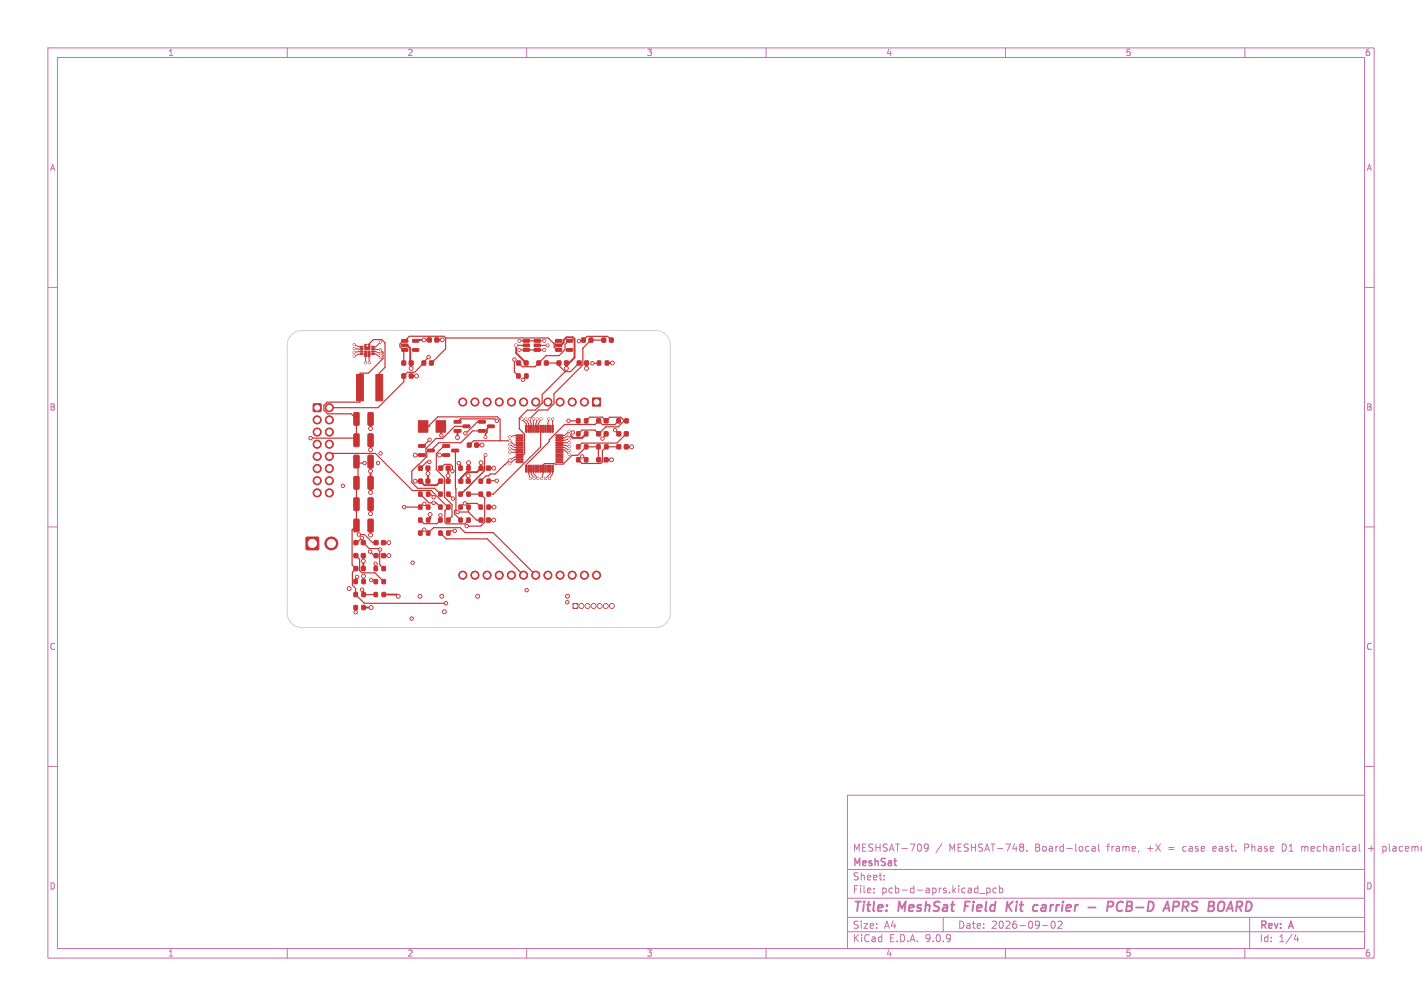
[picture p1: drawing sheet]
<svg xmlns="http://www.w3.org/2000/svg" width="297mm" height="210mm" viewBox="0 0 297 210" stroke-linecap="round" stroke-linejoin="round" font-family="sans-serif">
<defs><g id="words">
<g font-size="2.8" fill="#c872ab">
<text x="178" y="190.9">Title:</text>
<text x="187.7" y="190.9">MeshSat</text>
<text x="202.3" y="190.9">Field</text>
<text x="211.8" y="190.9">Kit</text>
<text x="218.2" y="190.9">carrier</text>
<text x="230.5" y="190.9">-</text>
<text x="235.3" y="190.9">PCB-D</text>
<text x="248.1" y="190.9">APRS</text>
<text x="258" y="190.9">BOARD</text>
</g>
<g font-size="2.1" fill="#c872ab">
<text x="178" y="178">MESHSAT-709</text>
<text x="198.2" y="178">MESHSAT-748.</text>
<text x="216.3" y="178">Board-local</text>
<text x="231.5" y="178">frame,</text>
<text x="240" y="178">+X</text>
<text x="244.5" y="178">=</text>
<text x="247.7" y="178">case</text>
<text x="254.1" y="178">east.</text>
<text x="260.9" y="178">Phase</text>
<text x="268.9" y="178">D1</text>
<text x="273.1" y="178">mechanical</text>
<text x="287.2" y="178">+</text>
<text x="290.3" y="178">placeme</text>
<text x="178" y="184">Sheet:</text>
<text x="178" y="181.2">MeshSat</text>
<text x="178" y="186.7">File:</text>
<text x="184.1" y="186.7">pcb-d-aprs.kicad_pcb</text>
<text x="178" y="196.9">KiCad</text>
<text x="178" y="194.1">Size:</text>
<text x="184.7" y="194.1">A4</text>
<text x="185.7" y="196.9">E.D.A.</text>
<text x="193.3" y="196.9">9.0.9</text>
<text x="200" y="194.1">Date:</text>
<text x="207" y="194.1">2026-09-02</text>
<text x="263" y="194.3">Rev:</text>
<text x="263" y="196.9">Id:</text>
<text x="267.1" y="196.9">1/4</text>
<text x="269.4" y="194.3">A</text>
</g>
<g font-size="1.8" fill="#c872ab">
<text x="35" y="11.9">1</text>
<text x="85" y="11.9">2</text>
<text x="135" y="11.9">3</text>
<text x="185" y="11.9">4</text>
<text x="235" y="11.9">5</text>
<text x="285" y="11.9">6</text>
<text x="10.3" y="35.9">A</text>
<text x="285.4" y="35.9">A</text>
<text x="10.3" y="85.9">B</text>
<text x="285.3" y="85.9">B</text>
<text x="10.3" y="135.9">C</text>
<text x="285.3" y="135.9">C</text>
<text x="10.3" y="185.9">D</text>
<text x="285.3" y="185.9">D</text>
<text x="35" y="199.9">1</text>
<text x="85" y="199.9">2</text>
<text x="135" y="199.9">3</text>
<text x="185" y="199.9">4</text>
<text x="235" y="199.9">5</text>
<text x="285" y="199.9">6</text>
</g>
</g></defs>
<g fill="none" stroke="#c872ab" stroke-width=".21">
<path d="M10 10h277v190h-277zM12 12h273v186h-273zM60 10v2M110 10v2M160 10v2M210 10v2M260 10v2M10 60h2M285 60h2M10 110h2M285 110h2M10 160h2"/>
<path d="M177 166h108v32h-108zM193.9 176.8l-.3 .3h-.4l-.2-.3 .2-.5 .4-.1 .2 .1a.99 .99 0 0 1-.3 1.4h-.3M196.7 176.1l-1.2 2M213.5 176.2l.3 .3-.3 .3 .3 .3v.3l-.3 .3M214.5 177.6v.1M228.1 176.8h.6v.9M228.7 177.1h-.5l-.2 .2 .2 .4 .5-.1M229.5 176.2v1.3l.2 .2M247.1 176.8v.8M253.5 176.7l-.2 .2v.6l.2 .2M254 177.1l-.7 .1M260 177h.5"/>
<path d="M260.5 176.2h-.5v1.5M268.4 176.3l-.6-.1v1.5l.6-.1M271.9 176.8l.4-.1 .2 .2M271.9 176.7v1M285 160h2M285.8 177.1h1.2M286.4 176.6v1.1M289 176.7l.4 .1 .1 .2v.6l-.5 .1M60 198v2M110 198v2M160 198v2M177 194.5h108"/>
<path d="M177 191.5h108M177 187.5h108M177 181.5h108M182.5 186.3v.1M182.5 185.5v.1M184.7 183.6v.1M184.7 182.8v.1M197 191.5v3M204.6 186.5h1.1M206.1 185.4v1.5M206.1 185.5l.4-.1 .3 .3-.1 .6h-.6M208.1 185.5l-.4-.1-.3 .3 .1 .6h.6"/>
<path d="M208.7 185.5l.5-.1 .3 .3-.2 .6h-.6M208.7 184.9v1.5M210 198v2M217.7 193.2h1.2M219.7 192.4l.2-.1a.8 .8 0 0 1 .5 .7 .8 .8 0 0 1-.5 .8 1 1 0 0 1-.2-1.4zM221 192.4l.5-.1 .3 .4-.9 1.1h.9M260 198v2M261 191.5v6.5M270.7 195l-.4 1.1h.9M271 195.6v1"/>
</g>
<g fill="none" stroke="#c872ab" stroke-width=".4">
<path d="M201.6 188.2l-.2 2M210.4 188.2l-.2 2M210.6 189.1l.7 1.1M211.6 188.2l-1.3 1.2M216.6 188.9l.2 .1M217.6 189.5l-.1 .6M227.3 189.4h1.5M232.4 189.1a.51 .51 0 0 0-.2-.9h-.7l-.3 2M234.6 188.4a.88 .88 0 0 0-1 0 .88 .88 0 0 0-.4 1 .69 .69 0 0 0 .3 .7 .69 .69 0 0 0 .9-.1M245.2 188.2l.9 .1a.58 .58 0 0 1-.3 1h-.8M247 189.3h.8M247.2 188.2l-.3 2"/>
<path d="M256.2 190.2l.9-2 .4 2M256.4 189.6h1"/>
</g>
<g fill="#c83434" stroke="#c83434" stroke-width=".21">
<path d="M100.1 108.2h.7v.8h-.7z"/>
<path d="M101.6 108.2h.8v.8h-.8z"/>
<path d="M89.3 70.5h.8v.9h-.8z"/>
<path d="M90.8 70.5h.8v.9h-.8z"/>
<path d="M73.9 90.6h.9l.2 .1v2.3l-.1 .2-.8 .1-.2-.2z"/>
<path d="M76.9 90.6h.8l.3 .1v2.3l-.2 .2-.7 .1-.3-.2z"/>
<path d="M124.7 87.4h.7v.9h-.7z"/>
<path d="M126.2 87.4h.8v.9h-.8z"/>
<path d="M125.7 70.6h.8v.8h-.8z"/>
<path d="M127.3 70.6h.8v.8h-.8z"/>
<path d="M124.6 92.9h.7v.8h-.7z"/>
<path d="M126.3 92.9h.7v.8h-.7z"/>
<path d="M78.1 118.3h.7v.8h-.7z"/>
<path d="M79.8 118.3h.7v.8h-.7z"/>
<path d="M73.9 123.7h.7v.8h-.7z"/>
<path d="M75.6 123.7h.7v.8h-.7z"/>
<path d="M128.9 90.2h.7v.8h-.7z"/>
<path d="M130.4 90.2h.8v.8h-.8z"/>
<path d="M97.6 92.5h.8v.8h-.8z"/>
<path d="M99.2 92.5h.7v.8h-.7z"/>
<path d="M87.4 108.2h.7v.8h-.7z"/>
<path d="M89.1 108.2h.7v.8h-.7z"/>
<path d="M83.9 75.4h.8v.8h-.8z"/>
<path d="M85.5 75.4h.8v.8h-.8z"/>
<path d="M87.4 97.3h.8v.8h-.8z"/>
<path d="M89 97.3h.8v.8h-.8z"/>
<path d="M87.4 100h.8v.8h-.8z"/>
<path d="M89 100h.8v.8h-.8z"/>
<path d="M120.6 75.4h.7v.8h-.7z"/>
<path d="M122.1 75.4h.8v.8h-.8z"/>
<path d="M116.1 70.9h1.2v.5h-1.2z"/>
<path d="M116.1 71.8h1.2v.5l-1.2 .1z"/>
<path d="M116.1 72.8h1.2v.5h-1.2z"/>
<path d="M118.3 72.8h1.2l.1 .5h-1.2z"/>
<path d="M118.3 70.9h1.2l.1 .5h-1.2z"/>
<path d="M119.7 126h1v1h-1z"/>
<path d="M75.3 72.3h.5v.2h-.5z"/>
<path d="M75.3 72.8h.5v.2h-.5z"/>
<path d="M75.3 73.3h.5v.2h-.5z"/>
<path d="M75.3 73.8h.5v.2h-.5z"/>
<path d="M76.2 73.3h.4v1.1h-.4z"/>
<path d="M76.9 73.3h.4v1.1h-.4z"/>
<path d="M77.6 73.8h.5l.1 .2h-.5z"/>
<path d="M77.6 73.3h.5l.1 .2h-.5z"/>
<path d="M77.6 72.8h.5l.1 .2h-.5z"/>
<path d="M77.6 72.3h.5l.1 .2h-.5z"/>
<path d="M76.2 71.9h1.1v1.1h-1.1z"/>
<path d="M92.5 92.8h1.3l.1 .5-1.3 .1z"/>
<path d="M92.5 94.7h1.3l.1 .5-1.3 .1z"/>
<path d="M94.4 93.8h1.3l.1 .5h-1.4z"/>
<path d="M100.1 102.7h.7v.9h-.7z"/>
<path d="M101.7 102.7h.7v.9h-.7z"/>
<path d="M74.5 78.2h1.4v5.5h-1.4z"/>
<path d="M78.5 78.2h1.4v5.5h-1.4z"/>
<path d="M91.7 100h.7v.8h-.7z"/>
<path d="M93.2 100h.8v.8h-.8z"/>
<path d="M124.7 90.2h.7v.8h-.7z"/>
<path d="M126.2 90.2h.8v.8h-.8z"/>
<path d="M91.6 110.9h.7v.8h-.7z"/>
<path d="M93.3 110.9h.7v.8h-.7z"/>
<path d="M73.9 112.9h.8v.8h-.8z"/>
<path d="M75.5 112.9h.8v.8h-.8z"/>
<path d="M73.9 104l.9-.1 .2 .2v2.3l-.1 .2h-.8l-.2-.2z"/>
<path d="M76.9 104l.8-.1 .3 .2v2.3l-.2 .2h-.7l-.3-.2z"/>
<path d="M78.1 123.7h.7v.8h-.7z"/>
<path d="M79.8 123.7h.7v.8h-.7z"/>
<path d="M128.9 87.4h.6v.9h-.6z"/>
<path d="M130.5 87.4h.7v.9h-.7z"/>
<path d="M78.2 112.9h.7v.8h-.7z"/>
<path d="M79.7 112.9h.8v.8h-.8z"/>
<path d="M87.4 92.8h1.4v.5l-1.3 .1z"/>
<path d="M87.4 94.7h1.4v.5l-1.3 .1z"/>
<path d="M89.3 93.8h1.3l.1 .5h-1.4z"/>
<path d="M107.9 75.4h.8v.8h-.8z"/>
<path d="M109.5 75.4h.8v.8h-.8z"/>
<path d="M78.2 115.6h.7v.8h-.7z"/>
<path d="M79.7 115.6h.8v.8h-.8z"/>
<path d="M83.9 78.1h.8v.8h-.8z"/>
<path d="M85.5 78.1h.8v.8h-.8z"/>
<path d="M91.6 102.7h.7v.9h-.7z"/>
<path d="M93.3 102.7h.7v.9h-.7z"/>
<path d="M87.4 110.9h.7v.8h-.7z"/>
<path d="M89.1 110.9h.7v.8h-.7z"/>
<path d="M87.4 105.4h.7v.9h-.7z"/>
<path d="M89.1 105.4h.7v.9h-.7z"/>
<path d="M112.2 75.4h.7v.8h-.7z"/>
<path d="M113.7 75.4h.8v.8h-.8z"/>
<path d="M120.4 90.1h.7v.9h-.7z"/>
<path d="M122.1 90.1h.7v.9h-.7z"/>
<path d="M65.5 84.3h1.5v1.6h-1.5z"/>
<path d="M120.4 92.9h.7v.8h-.7z"/>
<path d="M122.1 92.9h.7v.8h-.7z"/>
<path d="M87.4 102.7h.7v.9h-.7z"/>
<path d="M89.1 102.7h.7v.9h-.7z"/>
<path d="M73.9 126.4h.7v.8h-.7z"/>
<path d="M75.6 126.4h.7v.8h-.7z"/>
<path d="M116.4 75.4h.7v.8h-.7z"/>
<path d="M117.9 75.4h.8v.8h-.8z"/>
<path d="M121.5 70.6h.7v.8h-.7z"/>
<path d="M123.1 70.6h.7v.8h-.7z"/>
<path d="M107.8 90.8h1.4l.1 .2-1.5 .1z"/>
<path d="M107.8 91.3h1.4l.1 .2-1.5 .1z"/>
<path d="M107.8 91.8h1.4l.1 .2-1.5 .1z"/>
<path d="M107.8 92.3h1.4l.1 .2-1.5 .1z"/>
<path d="M107.8 92.8h1.4l.1 .2-1.5 .1z"/>
<path d="M107.8 93.3h1.4l.1 .2-1.5 .1z"/>
<path d="M107.8 93.8h1.4l.1 .2-1.5 .1z"/>
<path d="M107.8 94.3h1.4l.1 .2-1.5 .1z"/>
<path d="M107.8 94.8h1.4l.1 .2-1.5 .1z"/>
<path d="M107.8 95.3h1.4l.1 .2-1.5 .1z"/>
<path d="M107.8 95.8h1.4l.1 .2-1.5 .1z"/>
<path d="M107.8 96.3h1.4l.1 .2-1.5 .1z"/>
<path d="M109.8 97.1l.3 .1-.1 1.4-.2-.1z"/>
<path d="M110.3 97.1l.3 .1-.1 1.4-.2-.1z"/>
<path d="M110.8 97.1l.3 .1-.1 1.4-.2-.1z"/>
<path d="M111.3 97.1l.3 .1-.1 1.4-.2-.1z"/>
<path d="M111.8 97.1l.3 .1-.1 1.4-.2-.1z"/>
<path d="M112.3 97.1l.3 .1-.1 1.4-.2-.1z"/>
<path d="M112.8 97.1l.3 .1-.1 1.4-.2-.1z"/>
<path d="M113.3 97.1l.3 .1-.1 1.4-.2-.1z"/>
<path d="M113.8 97.1l.3 .1-.1 1.4-.2-.1z"/>
<path d="M114.3 97.1l.3 .1-.1 1.4-.2-.1z"/>
<path d="M114.8 97.1l.3 .1-.1 1.4-.2-.1z"/>
<path d="M115.3 97.1l.3 .1-.1 1.4-.2-.1z"/>
<path d="M116.1 96.3h1.4l.1 .2-1.4 .1z"/>
<path d="M116.1 95.8h1.4l.1 .2-1.4 .1z"/>
<path d="M116.1 95.3h1.4l.1 .2-1.4 .1z"/>
<path d="M116.1 94.8h1.4l.1 .2-1.4 .1z"/>
<path d="M116.1 94.3h1.4l.1 .2-1.4 .1z"/>
<path d="M116.1 93.8h1.4l.1 .2-1.4 .1z"/>
<path d="M116.1 93.3h1.4l.1 .2-1.4 .1z"/>
<path d="M116.1 92.8h1.4l.1 .2-1.4 .1z"/>
<path d="M116.1 92.3h1.4l.1 .2-1.4 .1z"/>
<path d="M116.1 91.8h1.4l.1 .2-1.4 .1z"/>
<path d="M116.1 91.3h1.4l.1 .2-1.4 .1z"/>
<path d="M116.1 90.8h1.4l.1 .2-1.4 .1z"/>
<path d="M115.3 88.8l.3 .1-.1 1.4-.2-.1z"/>
<path d="M114.8 88.8l.3 .1-.1 1.4-.2-.1z"/>
<path d="M114.3 88.8l.3 .1-.1 1.4-.2-.1z"/>
<path d="M113.8 88.8l.3 .1-.1 1.4-.2-.1z"/>
<path d="M113.3 88.8l.3 .1-.1 1.4-.2-.1z"/>
<path d="M112.8 88.8l.3 .1-.1 1.4-.2-.1z"/>
<path d="M112.3 88.8l.3 .1-.1 1.4-.2-.1z"/>
<path d="M111.8 88.8l.3 .1-.1 1.4-.2-.1z"/>
<path d="M111.3 88.8l.3 .1-.1 1.4-.2-.1z"/>
<path d="M110.8 88.8l.3 .1-.1 1.4-.2-.1z"/>
<path d="M110.3 88.8l.3 .1-.1 1.4-.2-.1z"/>
<path d="M109.8 88.8l.3 .1-.1 1.4-.2-.1z"/>
<path d="M124.7 95.6h.7v.8h-.7z"/>
<path d="M126.2 95.6h.8v.8h-.8z"/>
<path d="M100.1 100h.7v.9h-.7z"/>
<path d="M101.7 100h.7v.9h-.7z"/>
<path d="M78.1 121h.7v.8h-.7z"/>
<path d="M79.8 121h.7v.8h-.7z"/>
<path d="M95.9 108.2h.6v.8h-.6z"/>
<path d="M97.5 108.2h.7v.8h-.7z"/>
<path d="M64 112.2h2.5v2.5h-2.5z"/>
<path d="M95.9 100h.7v.8h-.7z"/>
<path d="M97.4 100h.8v.8h-.8z"/>
<path d="M95.9 97.3h.6v.8h-.6z"/>
<path d="M97.5 97.3h.7v.8h-.7z"/>
<path d="M73.9 115.6h.8v.8h-.8z"/>
<path d="M75.5 115.6h.8v.8h-.8z"/>
<path d="M100.1 97.3h.7v.8h-.7z"/>
<path d="M101.6 97.3h.8v.8h-.8z"/>
<path d="M109.3 70.9h1.2l.1 .5h-1.2z"/>
<path d="M109.3 71.8h1.2l.1 .5-1.2 .1z"/>
<path d="M109.3 72.8h1.2l.1 .5h-1.2z"/>
<path d="M111.6 72.8h1.2l.1 .5h-1.3z"/>
<path d="M111.6 71.8h1.2l.1 .5-1.3 .1z"/>
<path d="M111.6 70.9h1.2l.1 .5h-1.3z"/>
<path d="M87.4 87.8h2v2.4h-2z"/>
<path d="M91.1 87.8h2v2.4h-2z"/>
<path d="M73.9 86.2l.9-.1 .2 .2v2.3l-.1 .2h-.8l-.2-.2z"/>
<path d="M76.9 86.2l.8-.1 .3 .2v2.3l-.2 .2h-.7l-.3-.2z"/>
<path d="M94.9 87.8h1.3l.1 .5h-1.4z"/>
<path d="M94.9 89.7h1.3l.1 .5h-1.4z"/>
<path d="M96.7 88.7h1.4l.1 .5-1.4 .1z"/>
<path d="M73.9 99.5h.9l.2 .1v2.3l-.1 .2-.8 .1-.2-.2z"/>
<path d="M76.9 99.5h.8l.3 .1v2.3l-.2 .2-.7 .1-.3-.2z"/>
<path d="M123.7 83.1h1.7v1.7h-1.7z"/>
<path d="M100 87.8h1.3l.1 .5h-1.4z"/>
<path d="M100 89.7h1.3l.1 .5h-1.4z"/>
<path d="M101.8 88.7h1.4v.5l-1.3 .1z"/>
<path d="M88.2 75.4h.7v.8h-.7z"/>
<path d="M89.7 75.4h.8v.8h-.8z"/>
<path d="M120.4 95.6h.7v.8h-.7z"/>
<path d="M122.1 95.6h.7v.8h-.7z"/>
<path d="M91.6 108.2h.7v.8h-.7z"/>
<path d="M93.3 108.2h.7v.8h-.7z"/>
<path d="M73.9 121h.7v.8h-.7z"/>
<path d="M75.6 121h.7v.8h-.7z"/>
<path d="M95.9 105.4h.6v.9h-.6z"/>
<path d="M97.5 105.4h.7v.9h-.7z"/>
<path d="M91.7 97.3h.7v.8h-.7z"/>
<path d="M93.2 97.3h.8v.8h-.8z"/>
<path d="M128.9 92.9h.7v.8h-.7z"/>
<path d="M130.4 92.9h.8v.8h-.8z"/>
<path d="M100.1 105.4h.7v.9h-.7z"/>
<path d="M101.7 105.4h.7v.9h-.7z"/>
<path d="M83.9 70.9h1.2l.1 .5h-1.2z"/>
<path d="M83.9 71.8h1.2l.1 .5-1.2 .1z"/>
<path d="M83.9 72.8h1.2l.1 .5h-1.2z"/>
<path d="M86.2 72.8h1.2l.1 .5h-1.3z"/>
<path d="M86.2 70.9h1.2l.1 .5h-1.3z"/>
<path d="M107.9 78.1h.7v.8h-.7z"/>
<path d="M109.6 78.1h.7v.8h-.7z"/>
<path d="M73.9 95.1l.9-.1 .2 .2v2.3l-.1 .2h-.8l-.2-.2z"/>
<path d="M76.9 95.1l.8-.1 .3 .2v2.3l-.2 .2h-.7l-.3-.2z"/>
<path d="M91.6 105.4h.7v.9h-.7z"/>
<path d="M93.3 105.4h.7v.9h-.7z"/>
<path d="M73.9 118.3h.8v.8h-.8z"/>
<path d="M75.5 118.3h.8v.8h-.8z"/>
<path d="M95.9 102.7h.6v.9h-.6z"/>
<path d="M97.5 102.7h.7v.9h-.7z"/>
<path d="M120.4 87.4h.7v.9h-.7z"/>
<path d="M122.1 87.4h.7v.9h-.7z"/>
<path d="M124.8 75.4h.7v.8h-.7z"/>
<path d="M126.4 75.4h.7v.8h-.7z"/>
<path d="M73.9 108.4h.9l.2 .1v2.3l-.1 .2-.8 .1-.2-.2z"/>
<path d="M76.9 108.4h.8l.3 .1v2.3l-.2 .2-.7 .1-.3-.2z"/>
<circle cx="121.4" cy="126.5" r=".5"/>
<circle cx="122.7" cy="126.5" r=".5"/>
<circle cx="124" cy="126.5" r=".5"/>
<circle cx="125.3" cy="126.5" r=".5"/>
<circle cx="126.5" cy="126.5" r=".5"/>
<circle cx="127.8" cy="126.5" r=".5"/>
<circle cx="76.7" cy="72.1" r=".25"/>
<circle cx="68.8" cy="85.1" r=".85"/>
<circle cx="66.2" cy="87.6" r=".85"/>
<circle cx="68.8" cy="87.6" r=".85"/>
<circle cx="66.2" cy="90.2" r=".85"/>
<circle cx="68.8" cy="90.2" r=".85"/>
<circle cx="66.2" cy="92.7" r=".85"/>
<circle cx="68.8" cy="92.7" r=".85"/>
<circle cx="66.2" cy="95.3" r=".85"/>
<circle cx="68.8" cy="95.3" r=".85"/>
<circle cx="66.2" cy="97.8" r=".85"/>
<circle cx="68.8" cy="97.8" r=".85"/>
<circle cx="66.2" cy="100.3" r=".85"/>
<circle cx="68.8" cy="100.3" r=".85"/>
<circle cx="66.2" cy="102.9" r=".85"/>
<circle cx="68.8" cy="102.9" r=".85"/>
<circle cx="69.2" cy="113.4" r="1.35"/>
<circle cx="122.1" cy="83.9" r=".85"/>
<circle cx="119.5" cy="83.9" r=".85"/>
<circle cx="117" cy="83.9" r=".85"/>
<circle cx="114.4" cy="83.9" r=".85"/>
<circle cx="111.9" cy="83.9" r=".85"/>
<circle cx="109.4" cy="83.9" r=".85"/>
<circle cx="106.8" cy="83.9" r=".85"/>
<circle cx="104.3" cy="83.9" r=".85"/>
<circle cx="101.7" cy="83.9" r=".85"/>
<circle cx="99.2" cy="83.9" r=".85"/>
<circle cx="96.7" cy="83.9" r=".85"/>
<circle cx="96.7" cy="120.1" r=".85"/>
<circle cx="99.2" cy="120.1" r=".85"/>
<circle cx="101.7" cy="120.1" r=".85"/>
<circle cx="104.3" cy="120.1" r=".85"/>
<circle cx="106.8" cy="120.1" r=".85"/>
<circle cx="109.4" cy="120.1" r=".85"/>
<circle cx="111.9" cy="120.1" r=".85"/>
<circle cx="114.4" cy="120.1" r=".85"/>
<circle cx="117" cy="120.1" r=".85"/>
<circle cx="119.5" cy="120.1" r=".85"/>
<circle cx="122.1" cy="120.1" r=".85"/>
<circle cx="124.6" cy="120.1" r=".85"/>
<circle cx="86.7" cy="100.4" r=".4"/>
<circle cx="92.8" cy="127.7" r=".4"/>
<circle cx="127.9" cy="75.8" r=".4"/>
<circle cx="91.8" cy="95" r=".4"/>
<circle cx="103.2" cy="105.9" r=".4"/>
<circle cx="109" cy="87.5" r=".22"/>
<circle cx="89.8" cy="107.4" r=".4"/>
<circle cx="118.5" cy="124.5" r=".4"/>
<circle cx="106.5" cy="91.2" r=".23"/>
<circle cx="114.8" cy="99.9" r=".22"/>
<circle cx="118.9" cy="90" r=".23"/>
<circle cx="88.6" cy="71" r=".4"/>
<circle cx="100.5" cy="96.6" r=".4"/>
<circle cx="89.5" cy="74.6" r=".35"/>
<circle cx="114.4" cy="72.1" r=".3"/>
<circle cx="112.4" cy="99.9" r=".22"/>
<circle cx="121.6" cy="95.3" r=".35"/>
<circle cx="111.6" cy="99.9" r=".22"/>
<circle cx="113.2" cy="99.9" r=".22"/>
<circle cx="110.8" cy="99.9" r=".22"/>
<circle cx="118.7" cy="87.9" r=".35"/>
<circle cx="75.6" cy="112.3" r=".35"/>
<circle cx="79.5" cy="71.4" r=".22"/>
<circle cx="112.2" cy="87.5" r=".23"/>
<circle cx="95.8" cy="96.7" r=".35"/>
<circle cx="75" cy="111.6" r=".35"/>
<circle cx="74" cy="72.7" r=".23"/>
<circle cx="86.2" cy="117.5" r=".35"/>
<circle cx="79" cy="96.7" r=".35"/>
<circle cx="71.6" cy="101.4" r=".35"/>
<circle cx="74" cy="74.4" r=".22"/>
<circle cx="77.5" cy="121.1" r=".35"/>
<circle cx="75.6" cy="123.1" r=".35"/>
<circle cx="74" cy="73.6" r=".23"/>
<circle cx="74" cy="72" r=".23"/>
<circle cx="78.5" cy="117.7" r=".35"/>
<circle cx="74.6" cy="120.4" r=".35"/>
<circle cx="79.5" cy="73.8" r=".22"/>
<circle cx="113" cy="87.5" r=".22"/>
<circle cx="88.6" cy="105.2" r=".35"/>
<circle cx="110.6" cy="87.5" r=".23"/>
<circle cx="120.9" cy="71.2" r=".35"/>
<circle cx="107.4" cy="75.1" r=".35"/>
<circle cx="111.4" cy="87.5" r=".22"/>
<circle cx="109.2" cy="79.3" r=".35"/>
<circle cx="79.5" cy="74.6" r=".22"/>
<circle cx="79.5" cy="94.7" r=".35"/>
<circle cx="74.3" cy="127.8" r=".35"/>
<circle cx="94.5" cy="98.4" r=".35"/>
<circle cx="118.5" cy="125.7" r=".35"/>
<circle cx="106.5" cy="93.6" r=".23"/>
<circle cx="106.5" cy="92" r=".22"/>
<circle cx="92.2" cy="90.9" r=".35"/>
<circle cx="106.5" cy="92.8" r=".23"/>
<circle cx="89.7" cy="96.4" r=".35"/>
<circle cx="90.6" cy="105" r=".35"/>
<circle cx="106.5" cy="96.8" r=".23"/>
<circle cx="106.5" cy="96" r=".22"/>
<circle cx="103.8" cy="87.9" r=".35"/>
<circle cx="103.8" cy="100.4" r=".35"/>
<circle cx="90.6" cy="103.8" r=".35"/>
<circle cx="97.2" cy="90.5" r=".35"/>
<circle cx="101.4" cy="91.3" r=".3"/>
<circle cx="101.4" cy="95" r=".3"/>
<circle cx="89.7" cy="91.8" r=".35"/>
<circle cx="95.6" cy="106.9" r=".35"/>
<circle cx="125.8" cy="91.6" r=".35"/>
<circle cx="97.5" cy="109.8" r=".35"/>
<circle cx="92" cy="107.6" r=".35"/>
<circle cx="94.6" cy="104.1" r=".35"/>
<circle cx="84.4" cy="105.9" r=".35"/>
<circle cx="110" cy="123.2" r=".35"/>
<circle cx="128.5" cy="89.8" r=".35"/>
<circle cx="79.4" cy="114.7" r=".35"/>
<circle cx="119.6" cy="90.3" r=".35"/>
<circle cx="115.4" cy="87.5" r=".22"/>
<circle cx="118.9" cy="91.6" r=".22"/>
<circle cx="114.6" cy="87.5" r=".23"/>
<circle cx="97.1" cy="105.1" r=".35"/>
<circle cx="86" cy="129.1" r=".35"/>
<circle cx="118.9" cy="94" r=".23"/>
<circle cx="95" cy="110.8" r=".35"/>
<circle cx="118.9" cy="94.8" r=".23"/>
<circle cx="88.6" cy="110.6" r=".35"/>
<circle cx="118.9" cy="93.2" r=".22"/>
<circle cx="108.5" cy="73.1" r=".3"/>
<circle cx="113.7" cy="73.1" r=".3"/>
<circle cx="108.5" cy="71.1" r=".3"/>
<circle cx="118.9" cy="92.4" r=".23"/>
<circle cx="123.7" cy="75.8" r=".35"/>
<circle cx="113.7" cy="71.1" r=".3"/>
<circle cx="93.2" cy="125.9" r=".35"/>
<circle cx="77.1" cy="75.7" r=".22"/>
<circle cx="76.2" cy="96.7" r=".35"/>
<circle cx="64.9" cy="91.5" r=".35"/>
<circle cx="79.5" cy="73" r=".22"/>
<circle cx="77.3" cy="115.2" r=".35"/>
<circle cx="77.4" cy="107.2" r=".4"/>
<circle cx="77.4" cy="102.8" r=".4"/>
<circle cx="92.3" cy="124.5" r=".4"/>
<circle cx="77.4" cy="111.7" r=".4"/>
<circle cx="81.2" cy="116" r=".4"/>
<circle cx="103.1" cy="97.7" r=".4"/>
<circle cx="93.6" cy="99.3" r=".4"/>
<circle cx="99.8" cy="124.5" r=".4"/>
<circle cx="95.6" cy="91.3" r=".4"/>
<circle cx="122.5" cy="76.9" r=".4"/>
<circle cx="131.9" cy="93.3" r=".4"/>
<circle cx="77.4" cy="93.9" r=".4"/>
<circle cx="118.9" cy="90.8" r=".23"/>
<circle cx="77.4" cy="89.5" r=".4"/>
<circle cx="87.7" cy="124.5" r=".4"/>
<circle cx="103.1" cy="108.6" r=".4"/>
<circle cx="87" cy="78.5" r=".4"/>
<circle cx="100.7" cy="92.9" r=".4"/>
<circle cx="75.9" cy="117.1" r=".4"/>
<circle cx="127.7" cy="96" r=".4"/>
<circle cx="86.7" cy="95" r=".4"/>
<circle cx="89.4" cy="98.9" r=".4"/>
<circle cx="97.8" cy="99.3" r=".4"/>
<circle cx="107.8" cy="72.1" r=".3"/>
<circle cx="75.9" cy="120.3" r=".4"/>
<circle cx="76.3" cy="75.7" r=".22"/>
<circle cx="77.4" cy="98.4" r=".4"/>
<circle cx="85.9" cy="76.9" r=".4"/>
<circle cx="106.5" cy="94.4" r=".22"/>
<circle cx="72.9" cy="122.9" r=".4"/>
<circle cx="92.4" cy="71" r=".4"/>
<circle cx="77.5" cy="126.8" r=".4"/>
<circle cx="81.2" cy="113.3" r=".4"/>
<circle cx="118.3" cy="76.9" r=".4"/>
<circle cx="109.8" cy="87.5" r=".23"/>
<circle cx="114" cy="99.9" r=".22"/>
<circle cx="97.8" cy="96.6" r=".4"/>
<circle cx="83.2" cy="124.5" r=".4"/>
</g>
<g fill="none" stroke="#c83434" stroke-width=".21">
<path d="M74 72l1 .4h.5M74 72.8l1.5 .1M75.5 73.9h-.5l-1 .5M75.5 73.4l-1.5 .2M76.4 73.9l-.1 1.8M77.1 73.9v1.8M77.9 72.9l1.6 .1M77.9 73.9h.6l1 .7M77.9 73.4h.6l1 .4M79.5 71.4l-1 1h-.6M106.5 93.6l1 .3h1M106.5 92l1 .9h1"/>
<path d="M106.5 92.8l1 .6h1M106.5 94.4h2M108.5 90.9h-1l-1 .3M108.5 95.9h-1l-1 .9M108.5 95.4h-1l-1 .6M109 87.5l.9 1v1M109.8 87.5l.6 1v1M110.4 97.8v1.1l.4 1M110.6 87.5l.3 1v1M110.9 97.8v1.1l.7 1M111.4 87.5v2M111.4 97.8v1.1l1 1"/>
<path d="M112.2 87.5l-.3 1v1M113 87.5l-.6 1v1M113.4 97.8v1.1l-.2 1M114.6 87.5l-.2 2M114.9 97.8v1.1l-.9 1M115.4 87.5v2M115.4 97.8v1.1l-.6 1M116.8 93.9h1.1l1 .9M116.8 92.9h1.1l1 .3M116.8 93.4h1.1l1 .6M116.8 92.4h2.1M118.9 90l-1 .9h-1.1"/>
<path d="M118.9 91.6l-1 .3h-1.1M118.9 90.8l-1 .6h-1.1"/>
</g>
<g fill="none" stroke="#c83434" stroke-width=".4">
<path d="M84.5 72.1h.6l.6 .6v3.4l.2 .2M85.9 75.8v1.1M85.9 78.5h1.1M89.7 71h-2.7l-.2 .2M91.2 71h1.2M107.8 72.1v1.6l2.1 2.1M107.8 72.1h.1M116.7 72.1h.4l.6-.6v-.5l.6-.6h1.3l.4 .4v3.8l-1.7 1.7M118.3 75.8v1.1M122.5 75.8v1.1M126.8 75.8h1.1M77.4 87.5v2"/>
<path d="M77.4 91.9v2M77.4 96.4v6.4M86.7 95h1.4M89.4 97.7v2.7M91.8 95h1.4M93.6 97.7v2.7M95.6 90v1.3M97.8 99.3v1.1M97.8 96.6v1.1M99.6 92.9h1.1M100.5 96.6v1.1l-.9 .9h-2.1l-1.3 1.2v.6M102 97.7h1.1"/>
<path d="M122.4 90.6l-.8 .8h-1.9l-.6-.6h-.2M126.6 96h1.1M130.8 93.3h1.1M75.9 116v2.7M77.4 105.3v2M77.4 109.7v2M80.1 116h1.1M80.1 113.3h1.1M86.7 100.4h1.1l.9 .9h2.5l.8-.9M89.8 107.4v.8l-.4 .4M102 108.6h1.1M102.1 105.9h1.1"/>
<path d="M75.9 126.8h1.6M75.9 120.3v1.1M80.1 124.1h2.7l.4 .4"/>
</g>
<path d="M108.5 90.9h.1M108.5 94.4h.1M116.8 90.9h.1M116.8 91.4h.1" fill="none" stroke="#c83434" stroke-width=".3"/>
<g fill="none" stroke="#c83434" stroke-width=".25">
<path d="M76.7 72.5v-.3l1.3-1.3h1.7l.7 .7v5.1l-1.2 1.2v3M79.5 73l.5 .5v1.3l-3.1 3.1h-1.7v6.1h-6.9l-.7 .6v1l.8 .8h5l1 1.1v4.4M84.3 73.1v2.7M89.5 74.6l-1 .9v.3l-1.9 1.9h-1.5l-.8 .8v1.2l-5.4 5.4h-10.1M93.1 70.6l-.4-.4h-7.2l-1 1h-.3l-.7 .6v.6l.7 .7h.3M93.1 70.6v2.2l-3 3M93.1 70.6h21.4l1.2 1.2M107.4 75.1v2.5l.9 .9M107.8 72.1h2.1M108.5 73.1h5.2M108.5 71.2h5.2M109.9 78.5l-.7 .8"/>
<path d="M112.2 72.1h2.2M114.1 75.8h2.6v.5l1.3 1.3M115.7 71.8v.7l.6 .6h.4M116.7 71.2h-.3l-.7 .6M118 77.6l-4.8 4.8v1.8l-1.4 1.4h-1.7l-1.6 1.7v2.2l1 1.1v4.1l-.2 .2h-.8M118.6 71.3l-.6 .6v1.1l-1.2 1.2h-2.7l-2.4 2.4h-2.6l-.8-.8M118.6 71.3h.1M119 71.2l-.4 .1M121 75.8l-1.8 1.8h-1.2M125.1 75.8h-1.4M126.1 71h-2.7l-1.7 1.7v3.5l-6 6v2.1l-1.3 1.3h-1.9l-1.9 1.9M127.7 71l-.8-.8h-4.3l-1 1h-.7"/>
<path d="M64.9 91.5h9.5M68.8 95.3l.6-.7h9l7.7 7.8h4l3.5 3.5-.7 .7v2.4l.4 .4h3.8l.7-.8M74.4 96.4l.4 .3M74.8 96.7v3.8l-.4 .3v8.9l-.9 .9v7.3l.8 .8-.7 .7v2.8l.7 .6v1.3l1.8 1.8h17.1M74.8 96.7h1.4M88.4 89h1.3v-.2l1.7-1.8h12.5l.6 .6v4.4M89.7 96.4h-.6l-1.3 1.3M89.7 91.8l-1.3 1.3h-.3M92 97.7l.8-.8h1.3l.4 .5v1M92.1 89l.1 1.9M93.2 93.1h-.5l-1.6 1.6v3.3l1.7 1.7v4.1l1.6 1.6v2.4l-.8 .8M95 89l-2.6 2.5h-1.3l-2.1 2.1 .1 1.7-3.1 3.1v2.3l1.2 1.2h3.6l1.2 1.3"/>
<path d="M95 89h2.4M95 89h.1M95.1 94.1l.1 12.2-.3 .3v.7l1.3 1.3M95.8 96.7l.4 .4v.6M100.6 90h.1M100.6 90h-1.9l-2.5 2.4h-4.6l-1.6 1.7M100.6 88.1h-.9l-2.5 2.4M101.4 95l-.2 .2v3.1l-3.9 4M102 89.3l-.3 .3v.7l-.3 .3v.7M103.8 87.9l-.5-.5h-7.1l-.6 .7M106.5 96l-3.1 2.9h-1l-.4 .4h-.5l-1.1 1.1M106.5 92h-7.6l-.9 .9"/>
<path d="M108.5 93.9h.1M108.5 92.9h.1M108.5 93.4h.1M108.5 95.9h.1M108.5 95.4h.1M112.9 89.5v3.8l-9.8 9.9h-1M116.8 93.9h.1M116.8 92.9h.1M116.8 93.4h.1M116.8 92.4h.1M116.8 91.9h.1M118.7 87.9h2.1"/>
<path d="M121.6 95.3l.8 .7M125 96v-2.7h-2.6l-1.7 1.8h-1.2l-1.9 1.8-3.9-.1-.3 .3v.7M126.6 90.6v.2l-.8 .8M128.5 89.8l.8 .8M129.2 87.9l-.8 .7h-2.6l-.8-.7-.7 .7h-6.4l-3.2 3.2v.4l-4.8 4.8v.8M129.3 93.3h-2.7l-.8 .8v2.3l-.3 .3h-4l-.7-.7M130.4 87.8l.4 .1M130.4 87.8l-.7-.7h-2.4l-.7 .8-.8-.8h-2.6l-.8 .8M130.4 87.8l-1.3 1.3h-2.6l-1.5 1.5-.7-.8h-2.7l-.8 .8M130.8 90.6l-1.9 1.9h-7.3l-.8 .8M74.3 116l.8 .8v2.3l.5 .5h2.7l1.8 1.8M75 111.6h1.1l1.7 1.7h.7"/>
<path d="M75.6 112.3l-1 1h-.3M75.9 113.3l1.2 1.2h2l.2 .2M77.3 115.2l.8 .8h.4M78.5 117.7v1M78.5 118.7h.1M79.3 114.7v3.2l.8 .8M79.3 114.7h.1M84.4 105.9h3.4M87.8 103.2l1.8 1.8h1.5l.9 .9M88.6 110.6l-.8 .7M88.6 105.2l.8 .7M89.4 103.2h.5l.7 .6"/>
<path d="M89.4 111.3l1.2-1.1h5.5l1 1h5.9l8.9 8.9M92 107.6v1l-.8 .7h-2.7l-.7-.7M92 111.3l1.2 1.2h8.6l7.6 7.6M93.6 103.2l1 .9M95 110.8h-.9l-.5 .5M95.6 106.9h2.2M96.2 105.9l.8-.8h2.6l.8 .8M97.2 102.3l-.6 .5M97.2 102.3h.1M97.8 103.2h2.6l.8 .8v5l-.8 .8h-2.9M97.8 106.9l1.7 1.7h1M97.8 105.9v1"/>
<path d="M103.8 100.4h-1.7M74.3 126.8v1M74.6 120.4l-.3 .3v.7M75.6 123.1l.3 .3v.7h2.6M77.5 121.1h.7l.3 .3"/>
</g>
<path d="M60.9 69.9a3 3 0 0 1 2.1-.9h74a3 3 0 0 1 3 3v56a3 3 0 0 1-3 3h-74a3 3 0 0 1-3-3v-56a3 3 0 0 1 .9-2.1z" fill="none" stroke="#d0d2cd" stroke-width=".21"/>
<g fill="#fff" stroke="#fff" stroke-width=".21">
<circle cx="86.7" cy="100.4" r=".2"/>
<circle cx="92.8" cy="127.7" r=".2"/>
<circle cx="127.9" cy="75.8" r=".2"/>
<circle cx="91.8" cy="95" r=".2"/>
<circle cx="103.2" cy="105.9" r=".2"/>
<circle cx="109" cy="87.5" r=".12"/>
<circle cx="89.8" cy="107.4" r=".2"/>
<circle cx="118.5" cy="124.5" r=".2"/>
<circle cx="106.5" cy="91.2" r=".12"/>
<circle cx="114.8" cy="99.9" r=".12"/>
<circle cx="118.9" cy="90" r=".12"/>
<circle cx="88.6" cy="71" r=".2"/>
<circle cx="100.5" cy="96.6" r=".2"/>
<circle cx="89.5" cy="74.6" r=".15"/>
<circle cx="114.4" cy="72.1" r=".15"/>
<circle cx="112.4" cy="99.9" r=".13"/>
<circle cx="121.6" cy="95.3" r=".15"/>
<circle cx="111.6" cy="99.9" r=".12"/>
<circle cx="113.2" cy="99.9" r=".12"/>
<circle cx="110.8" cy="99.9" r=".12"/>
<circle cx="118.7" cy="87.9" r=".15"/>
<circle cx="75.6" cy="112.3" r=".15"/>
<circle cx="79.5" cy="71.4" r=".12"/>
<circle cx="112.2" cy="87.5" r=".12"/>
<circle cx="95.8" cy="96.7" r=".15"/>
<circle cx="75" cy="111.6" r=".15"/>
<circle cx="74" cy="72.7" r=".12"/>
<circle cx="86.2" cy="117.5" r=".15"/>
<circle cx="79" cy="96.7" r=".15"/>
<circle cx="71.6" cy="101.4" r=".15"/>
<circle cx="74" cy="74.3" r=".13"/>
<circle cx="77.5" cy="121.1" r=".15"/>
<circle cx="75.6" cy="123.1" r=".15"/>
<circle cx="74" cy="73.6" r=".12"/>
<circle cx="74" cy="72" r=".12"/>
<circle cx="78.5" cy="117.7" r=".15"/>
<circle cx="74.6" cy="120.4" r=".15"/>
<circle cx="79.5" cy="73.8" r=".13"/>
<circle cx="113" cy="87.5" r=".12"/>
<circle cx="88.6" cy="105.2" r=".15"/>
<circle cx="110.6" cy="87.5" r=".12"/>
<circle cx="120.9" cy="71.2" r=".15"/>
<circle cx="107.4" cy="75.1" r=".15"/>
<circle cx="111.4" cy="87.5" r=".12"/>
<circle cx="109.2" cy="79.3" r=".15"/>
<circle cx="79.5" cy="74.6" r=".12"/>
<circle cx="79.5" cy="94.7" r=".15"/>
<circle cx="74.3" cy="127.8" r=".15"/>
<circle cx="94.5" cy="98.4" r=".15"/>
<circle cx="118.5" cy="125.7" r=".15"/>
<circle cx="106.5" cy="93.6" r=".12"/>
<circle cx="106.5" cy="92" r=".13"/>
<circle cx="92.2" cy="90.9" r=".15"/>
<circle cx="106.5" cy="92.8" r=".12"/>
<circle cx="89.7" cy="96.4" r=".15"/>
<circle cx="90.6" cy="105" r=".15"/>
<circle cx="106.5" cy="96.8" r=".12"/>
<circle cx="106.5" cy="96" r=".12"/>
<circle cx="103.8" cy="87.9" r=".15"/>
<circle cx="103.8" cy="100.4" r=".15"/>
<circle cx="90.6" cy="103.8" r=".15"/>
<circle cx="97.2" cy="90.5" r=".15"/>
<circle cx="101.4" cy="91.2" r=".15"/>
<circle cx="101.4" cy="95" r=".15"/>
<circle cx="89.7" cy="91.8" r=".15"/>
<circle cx="95.6" cy="106.9" r=".15"/>
<circle cx="125.8" cy="91.6" r=".15"/>
<circle cx="97.5" cy="109.8" r=".15"/>
<circle cx="92" cy="107.6" r=".15"/>
<circle cx="94.6" cy="104.1" r=".15"/>
<circle cx="84.4" cy="105.9" r=".15"/>
<circle cx="110" cy="123.2" r=".15"/>
<circle cx="128.5" cy="89.8" r=".15"/>
<circle cx="79.4" cy="114.7" r=".15"/>
<circle cx="119.6" cy="90.3" r=".15"/>
<circle cx="115.4" cy="87.5" r=".13"/>
<circle cx="118.9" cy="91.6" r=".12"/>
<circle cx="114.6" cy="87.5" r=".12"/>
<circle cx="97.1" cy="105.1" r=".15"/>
<circle cx="86" cy="129.1" r=".15"/>
<circle cx="118.9" cy="94" r=".12"/>
<circle cx="95" cy="110.8" r=".15"/>
<circle cx="118.9" cy="94.8" r=".12"/>
<circle cx="88.6" cy="110.6" r=".15"/>
<circle cx="118.9" cy="93.2" r=".13"/>
<circle cx="108.5" cy="73.1" r=".15"/>
<circle cx="113.7" cy="73" r=".15"/>
<circle cx="108.5" cy="71.2" r=".15"/>
<circle cx="118.9" cy="92.4" r=".12"/>
<circle cx="123.7" cy="75.8" r=".15"/>
<circle cx="113.7" cy="71.2" r=".15"/>
<circle cx="93.2" cy="125.9" r=".15"/>
<circle cx="77.1" cy="75.7" r=".12"/>
<circle cx="76.2" cy="96.7" r=".15"/>
<circle cx="64.9" cy="91.5" r=".15"/>
<circle cx="79.5" cy="73" r=".12"/>
<circle cx="77.3" cy="115.2" r=".15"/>
<circle cx="77.4" cy="107.3" r=".2"/>
<circle cx="77.4" cy="102.8" r=".2"/>
<circle cx="92.3" cy="124.5" r=".2"/>
<circle cx="77.4" cy="111.7" r=".2"/>
<circle cx="81.2" cy="116" r=".2"/>
<circle cx="103.1" cy="97.7" r=".2"/>
<circle cx="93.6" cy="99.3" r=".2"/>
<circle cx="99.8" cy="124.5" r=".2"/>
<circle cx="95.6" cy="91.3" r=".2"/>
<circle cx="122.5" cy="76.9" r=".2"/>
<circle cx="131.9" cy="93.3" r=".2"/>
<circle cx="77.4" cy="93.9" r=".2"/>
<circle cx="118.9" cy="90.8" r=".12"/>
<circle cx="77.4" cy="89.5" r=".2"/>
<circle cx="87.7" cy="124.5" r=".2"/>
<circle cx="103.1" cy="108.6" r=".2"/>
<circle cx="87" cy="78.5" r=".2"/>
<circle cx="100.7" cy="92.9" r=".2"/>
<circle cx="75.9" cy="117.1" r=".2"/>
<circle cx="127.7" cy="96" r=".2"/>
<circle cx="86.7" cy="95" r=".2"/>
<circle cx="89.4" cy="98.9" r=".2"/>
<circle cx="97.8" cy="99.3" r=".2"/>
<circle cx="107.8" cy="72.1" r=".2"/>
<circle cx="75.9" cy="120.3" r=".2"/>
<circle cx="76.3" cy="75.7" r=".13"/>
<circle cx="77.4" cy="98.3" r=".2"/>
<circle cx="85.9" cy="76.9" r=".2"/>
<circle cx="106.5" cy="94.4" r=".12"/>
<circle cx="72.9" cy="122.9" r=".2"/>
<circle cx="92.4" cy="71" r=".2"/>
<circle cx="77.5" cy="126.8" r=".2"/>
<circle cx="81.2" cy="113.3" r=".2"/>
<circle cx="118.3" cy="76.9" r=".2"/>
<circle cx="109.8" cy="87.5" r=".12"/>
<circle cx="114" cy="99.9" r=".12"/>
<circle cx="97.9" cy="96.6" r=".2"/>
<circle cx="83.2" cy="124.5" r=".2"/>
<circle cx="65" cy="74" r="1.6"/>
<circle cx="135" cy="74" r="1.6"/>
<circle cx="120.2" cy="126.5" r=".33"/>
<circle cx="121.4" cy="126.5" r=".33"/>
<circle cx="122.7" cy="126.5" r=".33"/>
<circle cx="124" cy="126.5" r=".33"/>
<circle cx="125.3" cy="126.5" r=".33"/>
<circle cx="126.5" cy="126.5" r=".33"/>
<circle cx="127.8" cy="126.5" r=".33"/>
<circle cx="76.7" cy="72.1" r=".1"/>
<circle cx="135" cy="126" r="1.6"/>
<circle cx="65" cy="126" r="1.6"/>
<circle cx="66.2" cy="85.1" r=".5"/>
<circle cx="68.8" cy="85.1" r=".5"/>
<circle cx="66.2" cy="87.6" r=".5"/>
<circle cx="68.8" cy="87.6" r=".5"/>
<circle cx="66.2" cy="90.2" r=".5"/>
<circle cx="68.8" cy="90.2" r=".5"/>
<circle cx="66.2" cy="92.7" r=".5"/>
<circle cx="68.8" cy="92.7" r=".5"/>
<circle cx="66.2" cy="95.3" r=".5"/>
<circle cx="68.8" cy="95.3" r=".5"/>
<circle cx="66.2" cy="97.8" r=".5"/>
<circle cx="68.8" cy="97.8" r=".5"/>
<circle cx="66.2" cy="100.3" r=".5"/>
<circle cx="68.8" cy="100.3" r=".5"/>
<circle cx="66.2" cy="102.9" r=".5"/>
<circle cx="68.8" cy="102.9" r=".5"/>
<circle cx="65.2" cy="113.4" r=".85"/>
<circle cx="69.2" cy="113.4" r=".85"/>
<circle cx="84.2" cy="118.6" r="1.45"/>
<circle cx="136.8" cy="85.6" r="1.45"/>
<circle cx="124.6" cy="83.9" r=".5"/>
<circle cx="122.1" cy="83.9" r=".5"/>
<circle cx="119.5" cy="83.9" r=".5"/>
<circle cx="117" cy="83.9" r=".5"/>
<circle cx="114.4" cy="83.9" r=".5"/>
<circle cx="111.9" cy="83.9" r=".5"/>
<circle cx="109.4" cy="83.9" r=".5"/>
<circle cx="106.8" cy="83.9" r=".5"/>
<circle cx="104.3" cy="83.9" r=".5"/>
<circle cx="101.7" cy="83.9" r=".5"/>
<circle cx="99.2" cy="83.9" r=".5"/>
<circle cx="96.7" cy="83.9" r=".5"/>
<circle cx="96.7" cy="120.1" r=".5"/>
<circle cx="99.2" cy="120.1" r=".5"/>
<circle cx="101.7" cy="120.1" r=".5"/>
<circle cx="104.3" cy="120.1" r=".5"/>
<circle cx="106.8" cy="120.1" r=".5"/>
<circle cx="109.4" cy="120.1" r=".5"/>
<circle cx="111.9" cy="120.1" r=".5"/>
<circle cx="114.4" cy="120.1" r=".5"/>
<circle cx="117" cy="120.1" r=".5"/>
<circle cx="119.5" cy="120.1" r=".5"/>
<circle cx="122.1" cy="120.1" r=".5"/>
<circle cx="124.6" cy="120.1" r=".5"/>
</g>
<use href="#words"/>
</svg>
